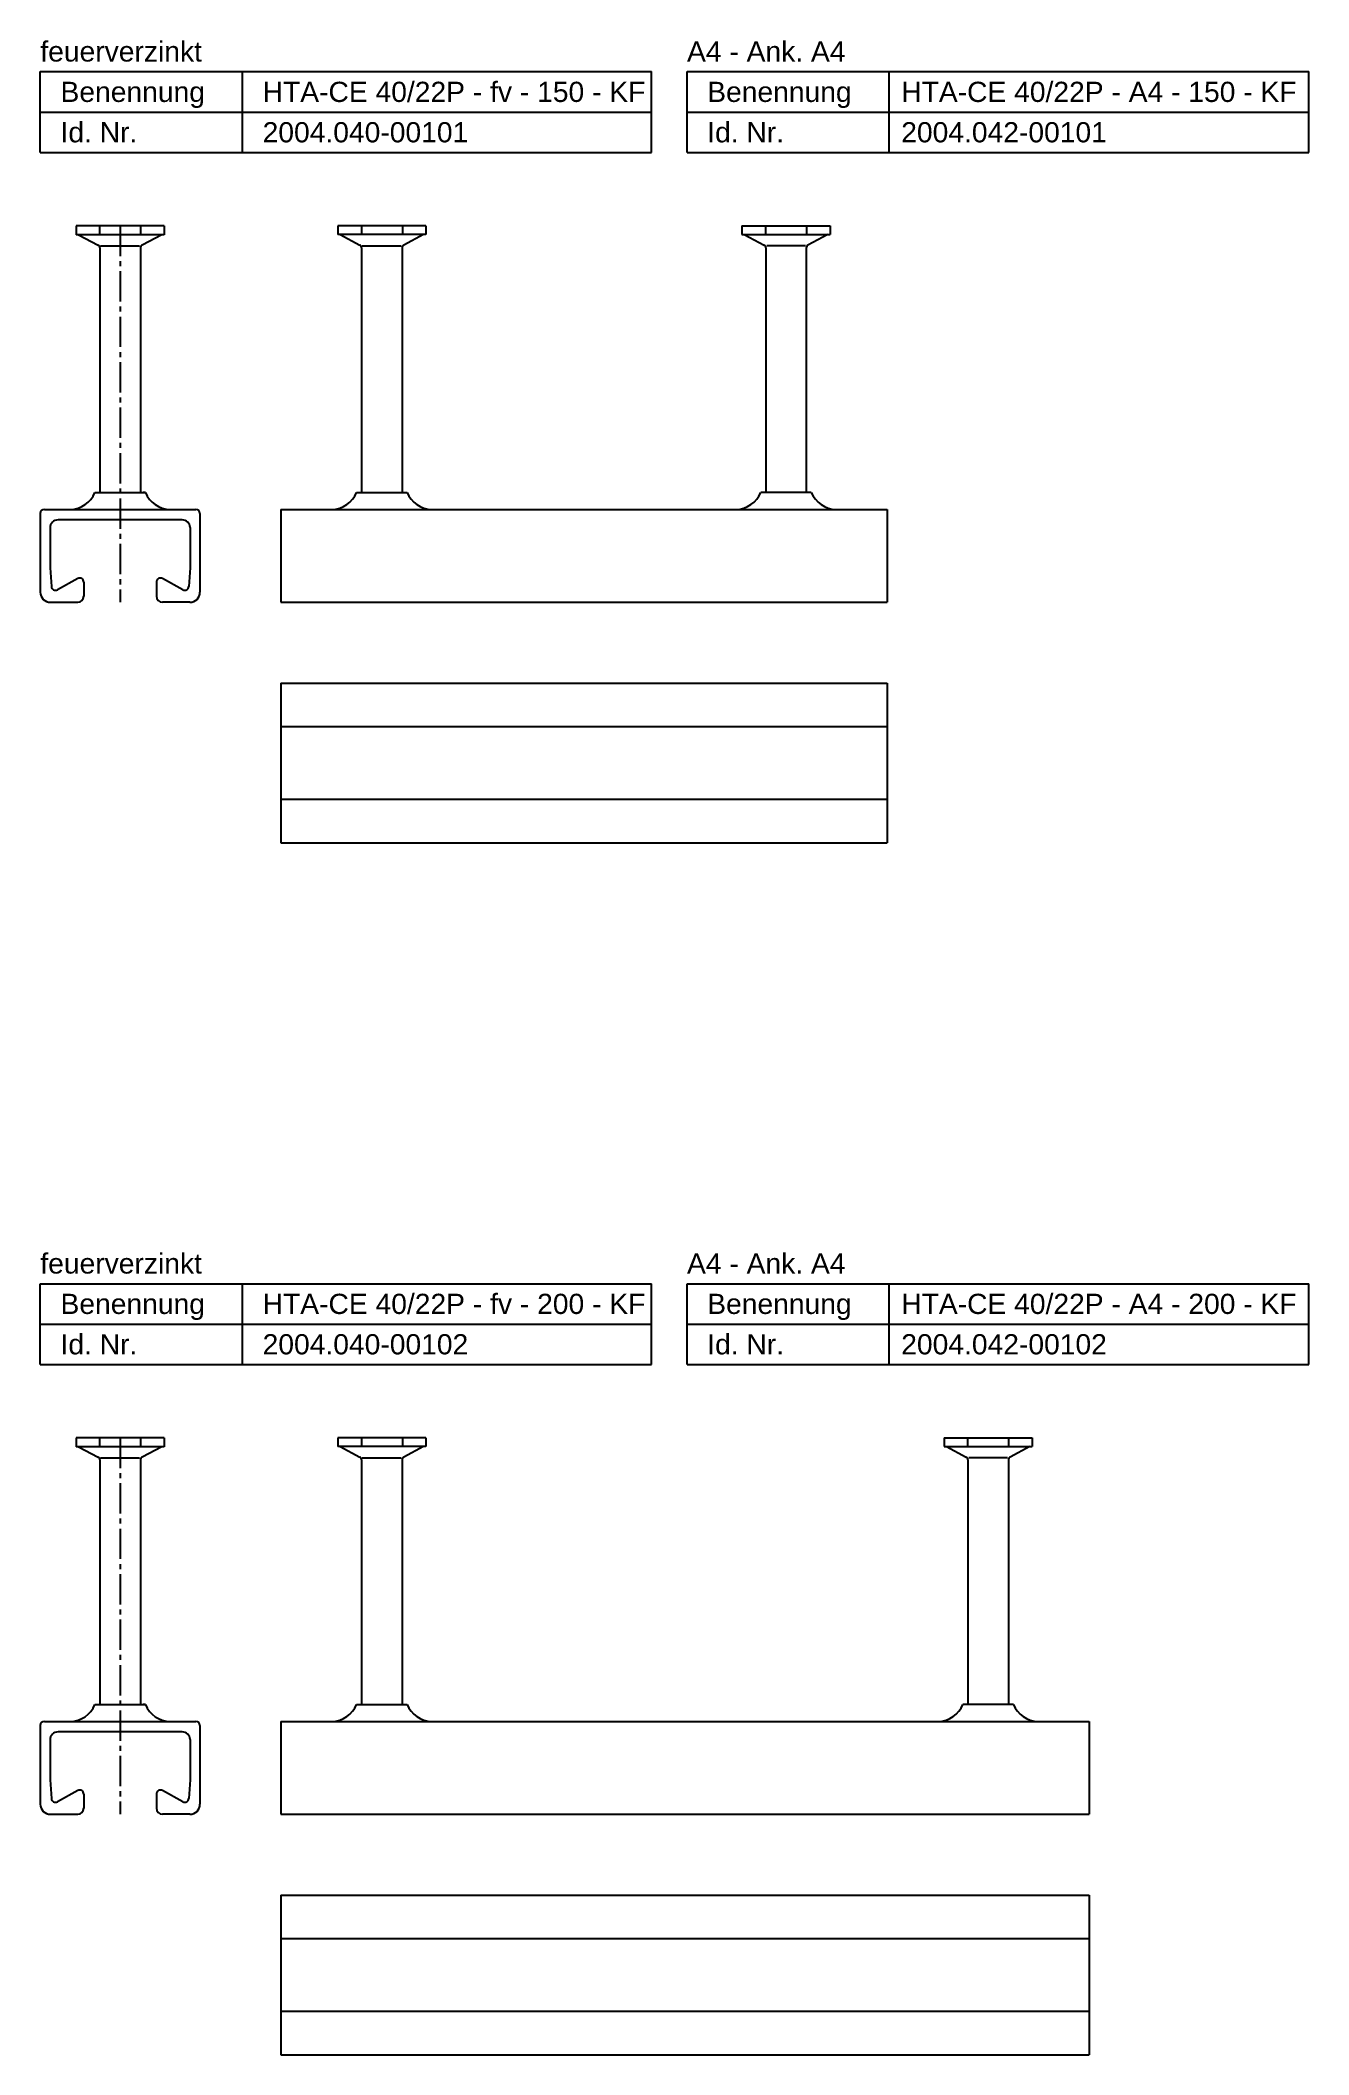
# Model space of a CAD drawing. Header units: millimetres. Extents: x 7205 to 13335, y -2256 to 2742.
# Drawn here: x 7205.3 to 7519.1, y 2243.8 to 2742.5 of the extents above; entities that cross this region are included whole.
import ezdxf

# ---------------------------------------------------------------- set-up
doc = ezdxf.new("R2010")
doc.units = ezdxf.units.MM
doc.header["$LTSCALE"] = 10
doc.header["$PDMODE"] = 35
doc.linetypes.add('MITTE2', pattern=[1.125, 0.75, -0.125, 0.125, -0.125])
doc.layers.get('DEFPOINTS').update_dxf_attribs({"linetype": 'CONTINUOUS'})
for name, color, linetype in [('ACHSEN', 1, 'MITTE2'), ('HALFEN', 2, 'CONTINUOUS'), ('TEXT3', 3, 'CONTINUOUS')]:
    doc.layers.add(name, color=color, linetype=linetype)
doc.styles.add('ARIAL50', font='arial.ttf', dxfattribs={"height": 5})

msp = doc.modelspace()

# ---------------------------------------------------------------- linework, layer by layer
at = {"layer": 'ACHSEN'}
for p, q in [((7225.04, 2696.55), (7225.04, 2603.35)), ((7225.04, 2396.55), (7225.04, 2303.35))]:
    msp.add_line(p, q, dxfattribs=at)
at = {"layer": 'DEFPOINTS', "color": 0, "linetype": 'ByBlock'}
for p in [(7231.29, 2630.54), (7231.29, 2630.54), (7231.29, 2330.54), (7231.29, 2330.54)]:
    msp.add_point(p, dxfattribs=at)
at = {"layer": 'HALFEN'}
for p, q in [((7205.29, 2734.7), (7356.54, 2734.7)), ((7205.29, 2714.7), (7205.29, 2734.7)), ((7255.29, 2714.7), (7255.29, 2734.7)), ((7356.54, 2714.7), (7356.54, 2734.7)), ((7365.29, 2714.7), (7365.29, 2734.7)), ((7365.29, 2734.7), (7519.1, 2734.7)), ((7415.29, 2714.7), (7415.29, 2734.7)), ((7519.1, 2714.7), (7519.1, 2734.7)), ((7205.29, 2724.7), (7356.54, 2724.7)), ((7365.29, 2724.7), (7519.1, 2724.7)), ((7205.29, 2714.7), (7356.54, 2714.7)), ((7365.29, 2714.7), (7519.1, 2714.7)), ((7214.14, 2696.55), (7214.14, 2694.35)), ((7235.94, 2696.55), (7214.14, 2696.55)), ((7235.94, 2694.35), (7214.14, 2694.35)), ((7214.71, 2694.35), (7219.61, 2691.78)), ((7219.97, 2696.47), (7219.97, 2694.52)), ((7230.11, 2696.47), (7230.11, 2694.52)), ((7235.37, 2694.35), (7230.47, 2691.78)), ((7235.94, 2696.55), (7235.94, 2694.35)), ((7278.89, 2696.56), (7278.89, 2694.36)), ((7300.69, 2696.56), (7278.89, 2696.56)), ((7300.69, 2694.36), (7278.89, 2694.36)), ((7279.46, 2694.36), (7284.36, 2691.79)), ((7284.72, 2696.47), (7284.72, 2694.53)), ((7294.86, 2696.47), (7294.86, 2694.53)), ((7300.12, 2694.36), (7295.22, 2691.79)), ((7300.69, 2696.56), (7300.69, 2694.36)), ((7378.89, 2696.56), (7378.89, 2694.36)), ((7378.89, 2696.56), (7400.69, 2696.56)), ((7378.89, 2694.36), (7400.69, 2694.36)), ((7379.46, 2694.36), (7384.36, 2691.79)), ((7384.72, 2696.47), (7384.72, 2694.53)), ((7394.86, 2696.47), (7394.86, 2694.53)), ((7400.12, 2694.36), (7395.22, 2691.79)), ((7400.69, 2696.56), (7400.69, 2694.36)), ((7220.04, 2691.07), (7220.04, 2630.54)), ((7220.21, 2691.55), (7229.8, 2691.55)), ((7230.04, 2691.07), (7230.04, 2630.54)), ((7284.79, 2691.08), (7284.79, 2630.55)), ((7284.96, 2691.56), (7294.55, 2691.56)), ((7294.79, 2691.08), (7294.79, 2630.55)), ((7384.79, 2691.08), (7384.79, 2630.55)), ((7394.62, 2691.56), (7385.03, 2691.56)), ((7394.79, 2691.08), (7394.79, 2630.55)), ((7218.79, 2630.54), (7231.29, 2630.54)), ((7283.54, 2630.55), (7296.04, 2630.55)), ((7396.04, 2630.55), (7383.54, 2630.55)), ((7205.29, 2625.34), (7205.29, 2605.84)), ((7206.29, 2626.34), (7243.79, 2626.34)), ((7240.39, 2623.74), (7209.69, 2623.74)), ((7244.79, 2625.34), (7244.79, 2605.84)), ((7264.79, 2626.35), (7264.79, 2603.35)), ((7264.79, 2626.35), (7414.79, 2626.35)), ((7414.79, 2626.35), (7414.79, 2603.35)), ((7207.69, 2621.75), (7207.69, 2611.85)), ((7242.39, 2621.9), (7242.39, 2611.85)), ((7207.69, 2611.85), (7208.04, 2607.27)), ((7214.56, 2609.23), (7209.52, 2606.47)), ((7216.04, 2608.35), (7216.04, 2604.85)), ((7234.04, 2608.35), (7234.04, 2604.85)), ((7240.56, 2606.47), (7235.52, 2609.23)), ((7242.39, 2611.85), (7242.03, 2607.27)), ((7207.79, 2603.35), (7214.54, 2603.35)), ((7242.29, 2603.35), (7235.54, 2603.35)), ((7264.79, 2603.35), (7414.79, 2603.35)), ((7264.79, 2583.35), (7264.79, 2543.85)), ((7264.79, 2583.35), (7414.79, 2583.35)), ((7414.79, 2583.35), (7414.79, 2543.85)), ((7264.79, 2572.6), (7414.79, 2572.6)), ((7264.79, 2554.6), (7414.79, 2554.6)), ((7264.79, 2543.85), (7414.79, 2543.85)), ((7205.29, 2434.7), (7356.54, 2434.7)), ((7205.29, 2414.7), (7205.29, 2434.7)), ((7255.29, 2414.7), (7255.29, 2434.7)), ((7356.54, 2414.7), (7356.54, 2434.7)), ((7365.29, 2414.7), (7365.29, 2434.7)), ((7365.29, 2434.7), (7519.1, 2434.7)), ((7415.29, 2414.7), (7415.29, 2434.7)), ((7519.1, 2414.7), (7519.1, 2434.7)), ((7205.29, 2424.7), (7356.54, 2424.7)), ((7365.29, 2424.7), (7519.1, 2424.7)), ((7205.29, 2414.7), (7356.54, 2414.7)), ((7365.29, 2414.7), (7519.1, 2414.7)), ((7214.14, 2396.55), (7214.14, 2394.35)), ((7235.94, 2396.55), (7214.14, 2396.55)), ((7235.94, 2394.35), (7214.14, 2394.35)), ((7214.71, 2394.35), (7219.61, 2391.78)), ((7219.97, 2396.47), (7219.97, 2394.52)), ((7230.11, 2396.47), (7230.11, 2394.52)), ((7235.37, 2394.35), (7230.47, 2391.78)), ((7235.94, 2396.55), (7235.94, 2394.35)), ((7278.89, 2396.56), (7278.89, 2394.36)), ((7300.69, 2396.56), (7278.89, 2396.56)), ((7300.69, 2394.36), (7278.89, 2394.36)), ((7279.46, 2394.36), (7284.36, 2391.79)), ((7284.72, 2396.47), (7284.72, 2394.53)), ((7294.86, 2396.47), (7294.86, 2394.53)), ((7300.12, 2394.36), (7295.22, 2391.79)), ((7300.69, 2396.56), (7300.69, 2394.36)), ((7428.89, 2396.56), (7428.89, 2394.36)), ((7428.89, 2396.56), (7450.69, 2396.56)), ((7428.89, 2394.36), (7450.69, 2394.36)), ((7429.46, 2394.36), (7434.36, 2391.79)), ((7434.72, 2396.47), (7434.72, 2394.53)), ((7444.86, 2396.47), (7444.86, 2394.53)), ((7450.12, 2394.36), (7445.22, 2391.79)), ((7450.69, 2396.56), (7450.69, 2394.36)), ((7220.04, 2391.07), (7220.04, 2330.54)), ((7220.21, 2391.55), (7229.8, 2391.55)), ((7230.04, 2391.07), (7230.04, 2330.54)), ((7284.79, 2391.08), (7284.79, 2330.55)), ((7284.96, 2391.56), (7294.55, 2391.56)), ((7294.79, 2391.08), (7294.79, 2330.55)), ((7434.79, 2391.08), (7434.79, 2330.55)), ((7444.62, 2391.56), (7435.03, 2391.56)), ((7444.79, 2391.08), (7444.79, 2330.55)), ((7218.79, 2330.54), (7231.29, 2330.54)), ((7283.54, 2330.55), (7296.04, 2330.55)), ((7446.04, 2330.55), (7433.54, 2330.55)), ((7205.29, 2325.34), (7205.29, 2305.84)), ((7206.29, 2326.34), (7243.79, 2326.34)), ((7240.39, 2323.74), (7209.69, 2323.74)), ((7244.79, 2325.34), (7244.79, 2305.84)), ((7264.79, 2326.35), (7264.79, 2303.35)), ((7264.79, 2326.35), (7464.79, 2326.35)), ((7464.79, 2326.35), (7464.79, 2303.35)), ((7207.69, 2321.75), (7207.69, 2311.85)), ((7242.39, 2321.9), (7242.39, 2311.85)), ((7207.69, 2311.85), (7208.04, 2307.27)), ((7214.56, 2309.23), (7209.52, 2306.47)), ((7240.56, 2306.47), (7235.52, 2309.23)), ((7242.39, 2311.85), (7242.03, 2307.27)), ((7216.04, 2308.35), (7216.04, 2304.85)), ((7234.04, 2308.35), (7234.04, 2304.85)), ((7207.79, 2303.35), (7214.54, 2303.35)), ((7242.29, 2303.35), (7235.54, 2303.35)), ((7264.79, 2303.35), (7464.79, 2303.35)), ((7264.79, 2283.35), (7264.79, 2243.85)), ((7264.79, 2283.35), (7464.79, 2283.35)), ((7464.79, 2283.35), (7464.79, 2243.85)), ((7264.79, 2272.6), (7464.79, 2272.6)), ((7264.79, 2254.6), (7464.79, 2254.6)), ((7264.79, 2243.85), (7464.79, 2243.85))]:
    msp.add_line(p, q, dxfattribs=at)
for centre, radius, start, end in [((7219.24, 2691.07), 0.8, 0, 62.3005), ((7230.84, 2691.07), 0.8, 117.6995, 180), ((7283.99, 2691.08), 0.8, 0, 62.3005), ((7295.59, 2691.08), 0.8, 117.6995, 180), ((7383.99, 2691.08), 0.8, 0, 62.3005), ((7395.59, 2691.08), 0.8, 117.6995, 180), ((7212.57, 2633.04), 6.7, 270.9954, 338.0812), ((7237.51, 2633.04), 6.7, 201.9188, 269.0046), ((7277.32, 2633.05), 6.7, 270.9954, 338.0812), ((7302.26, 2633.05), 6.7, 201.9188, 269.0046), ((7377.32, 2633.05), 6.7, 270.9954, 338.0812), ((7402.26, 2633.05), 6.7, 201.9188, 269.0046), ((7206.29, 2625.34), 1, 90, 180), ((7209.69, 2621.74), 2, 90, 180), ((7240.39, 2621.74), 2, 4.4416, 90), ((7243.79, 2625.34), 1, 0, 90), ((7215.04, 2608.35), 1, 0, 118.6582), ((7235.04, 2608.35), 1, 61.3418, 180), ((7207.79, 2605.85), 2.5, 180, 270), ((7209.04, 2607.35), 1, 184.4163, 298.6582), ((7214.54, 2604.85), 1.5, 270, 0), ((7235.54, 2604.85), 1.5, 180, 270), ((7241.04, 2607.35), 1, 241.3418, 355.5837), ((7242.29, 2605.85), 2.5, 270, 0), ((7219.24, 2391.07), 0.8, 0, 62.3005), ((7230.84, 2391.07), 0.8, 117.6995, 180), ((7283.99, 2391.08), 0.8, 0, 62.3005), ((7295.59, 2391.08), 0.8, 117.6995, 180), ((7433.99, 2391.08), 0.8, 0, 62.3005), ((7445.59, 2391.08), 0.8, 117.6995, 180), ((7212.57, 2333.04), 6.7, 270.9954, 338.0812), ((7237.51, 2333.04), 6.7, 201.9188, 269.0046), ((7277.32, 2333.05), 6.7, 270.9954, 338.0812), ((7302.26, 2333.05), 6.7, 201.9188, 269.0046), ((7427.32, 2333.05), 6.7, 270.9954, 338.0812), ((7452.26, 2333.05), 6.7, 201.9188, 269.0046), ((7206.29, 2325.34), 1, 90, 180), ((7209.69, 2321.74), 2, 90, 180), ((7240.39, 2321.74), 2, 4.4416, 90), ((7243.79, 2325.34), 1, 0, 90), ((7215.04, 2308.35), 1, 0, 118.6582), ((7235.04, 2308.35), 1, 61.3418, 180), ((7207.79, 2305.85), 2.5, 180, 270), ((7209.04, 2307.35), 1, 184.4163, 298.6582), ((7214.54, 2304.85), 1.5, 270, 0), ((7235.54, 2304.85), 1.5, 180, 270), ((7241.04, 2307.35), 1, 241.3418, 355.5837), ((7242.29, 2305.85), 2.5, 270, 0)]:
    msp.add_arc(centre, radius, start, end, dxfattribs=at)
at = {"layer": 'TEXT3'}
for p, q in [((7218.79, 2630.54), (7219.31, 2630.54)), ((7231.29, 2630.54), (7230.77, 2630.54)), ((7283.54, 2630.55), (7284.06, 2630.55)), ((7396.04, 2630.55), (7395.52, 2630.55)), ((7218.79, 2330.54), (7219.31, 2330.54)), ((7231.29, 2330.54), (7230.77, 2330.54)), ((7283.54, 2330.55), (7284.06, 2330.55)), ((7446.04, 2330.55), (7445.52, 2330.55))]:
    msp.add_line(p, q, dxfattribs=at)

# ---------------------------------------------------------------- texts
at = {"layer": 'HALFEN', "style": 'ARIAL50'}
for s, p in [('feuerverzinkt', (7205.29, 2737.2)), ('A4 - Ank. A4', (7365.29, 2737.2)), ('HTA-CE 40/22P - fv - 150 - KF', (7260.29, 2727.2)), ('HTA-CE 40/22P - A4 - 150 - KF', (7418.29, 2727.2)), ('Benennung', (7210.29, 2727.2)), ('Benennung', (7370.29, 2727.2)), ('Id. Nr.', (7210.29, 2717.2)), ('Id. Nr.', (7370.29, 2717.2)), ('2004.040-00101', (7260.29, 2717.2)), ('2004.042-00101', (7418.29, 2717.2)), ('feuerverzinkt', (7205.29, 2437.2)), ('A4 - Ank. A4', (7365.29, 2437.2)), ('Benennung', (7210.29, 2427.2)), ('HTA-CE 40/22P - fv - 200 - KF', (7260.29, 2427.2)), ('Benennung', (7370.29, 2427.2)), ('HTA-CE 40/22P - A4 - 200 - KF', (7418.29, 2427.2)), ('Id. Nr.', (7210.29, 2417.2)), ('2004.040-00102', (7260.29, 2417.2)), ('Id. Nr.', (7370.29, 2417.2)), ('2004.042-00102', (7418.29, 2417.2))]:
    msp.add_text(s, height=5, dxfattribs=at).set_placement(p)

doc.saveas('drawing.dxf')
